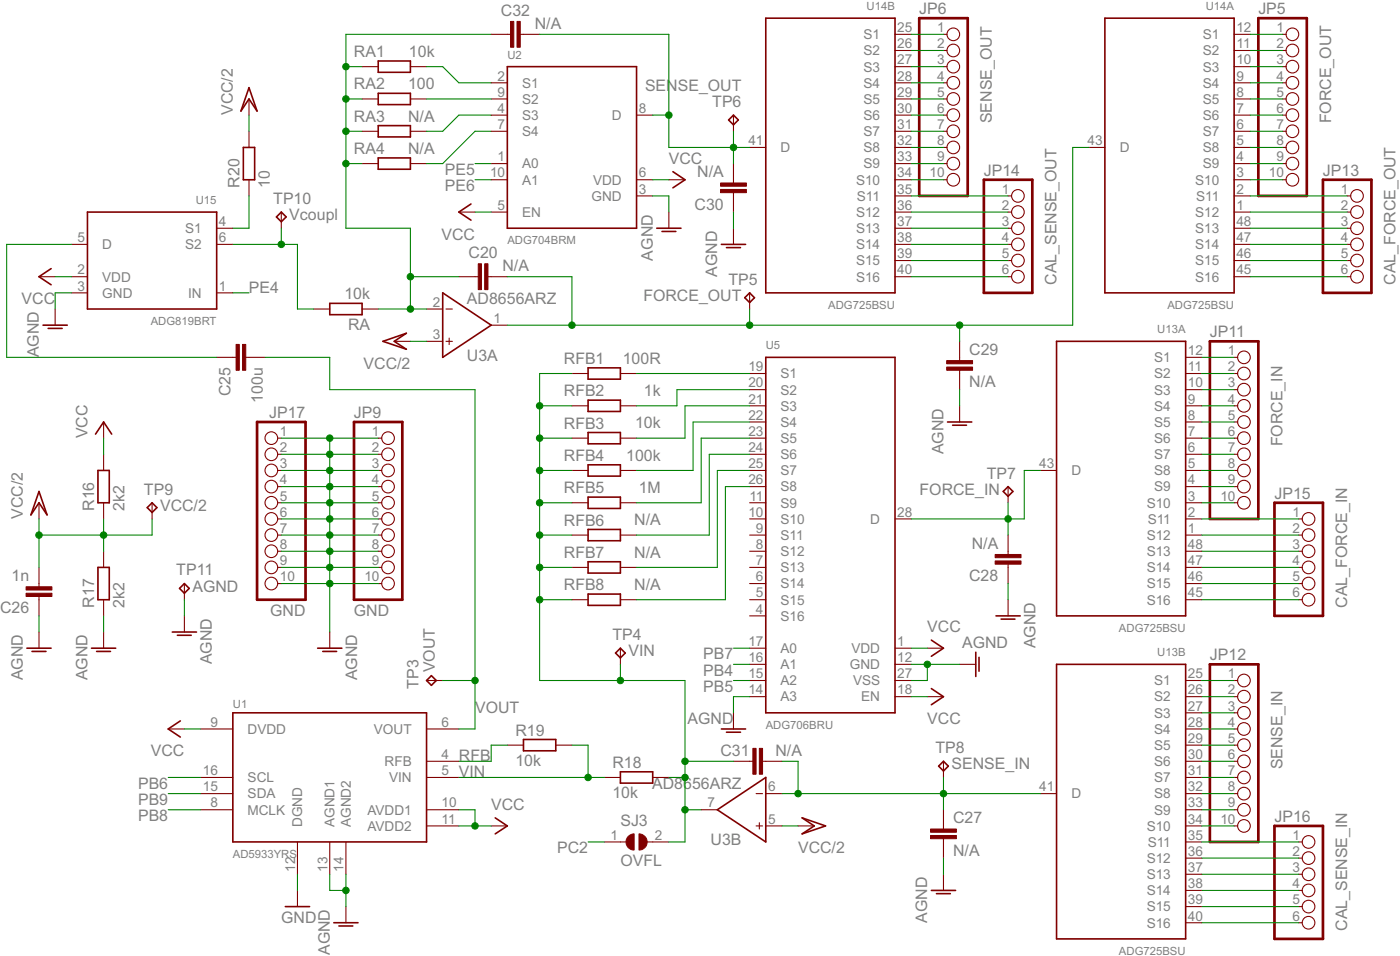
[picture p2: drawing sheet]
<svg xmlns="http://www.w3.org/2000/svg" width="220mm" height="150mm" viewBox="0 0 220 150" stroke-linecap="round" stroke-linejoin="round" font-family="sans-serif">
<defs><g id="words">
<g font-size="2.8" fill="#808080">
<text x="78.8" y="2.5">C32</text>
<text x="84.1" y="4.5">N/A</text>
<text x="144.5" y="2.2">JP6</text>
<text x="197.9" y="2.2">JP5</text>
<text x="55.7" y="9">RA1</text>
<text x="64.3" y="9">10k</text>
<text x="55.7" y="14.1">RA2</text>
<text x="64.2" y="14">100</text>
<text x="101.4" y="14.3">SENSE_OUT</text>
<text x="112" y="16.8">TP6</text>
<text x="36.6" y="18.1" transform="rotate(-90 36.6 18.1)">VCC/2</text>
<text x="55.7" y="19.1">RA3</text>
<text x="64.2" y="19.1">N/A</text>
<text x="156" y="19.4" transform="rotate(-90 156 19.4)">SENSE_OUT</text>
<text x="209.3" y="19.4" transform="rotate(-90 209.3 19.4)">FORCE_OUT</text>
<text x="37.6" y="29.5" transform="rotate(-90 37.6 29.5)">R20</text>
<text x="42.4" y="29.5" transform="rotate(-90 42.4 29.5)">10</text>
<text x="55.7" y="24.2">RA4</text>
<text x="64.2" y="24.2">N/A</text>
<text x="70" y="27.5">PE5</text>
<text x="105.2" y="25.7">VCC</text>
<text x="109.6" y="27.9">N/A</text>
<text x="154.7" y="27.6">JP14</text>
<text x="208" y="27.6">JP13</text>
<text x="43" y="32.1">TP10</text>
<text x="45.5" y="34.6">Vcoupl</text>
<text x="70" y="30">PE6</text>
<text x="109.2" y="33">C30</text>
<text x="69.4" y="37.7">VCC</text>
<text x="73.7" y="40.6">C20</text>
<text x="102.6" y="41" transform="rotate(-90 102.6 41)">AGND</text>
<text x="3.4" y="47.8">VCC</text>
<text x="39.1" y="46">PE4</text>
<text x="54.1" y="47">10k</text>
<text x="73.4" y="47.8">AD8656ARZ</text>
<text x="79" y="42.6">N/A</text>
<text x="101.2" y="47.3">FORCE_OUT</text>
<text x="112.8" y="43.5" transform="rotate(-90 112.8 43.5)">AGND</text>
<text x="114.5" y="44.8">TP5</text>
<text x="166.1" y="44.8" transform="rotate(-90 166.1 44.8)">CAL_SENSE_OUT</text>
<text x="219.5" y="44.8" transform="rotate(-90 219.5 44.8)">CAL_FORCE_OUT</text>
<text x="54.7" y="51.8">RA</text>
<text x="190.2" y="53">JP11</text>
<text x="6.1" y="56.2" transform="rotate(-90 6.1 56.2)">AGND</text>
<text x="57.2" y="58">VCC/2</text>
<text x="73.4" y="56.7">U3A</text>
<text x="88.7" y="57.2">RFB1</text>
<text x="97.9" y="57.2">100R</text>
<text x="152.4" y="55.8">C29</text>
<text x="36.2" y="62.3" transform="rotate(-90 36.2 62.3)">C25</text>
<text x="41.3" y="63.3" transform="rotate(-90 41.3 63.3)">100u</text>
<text x="42.3" y="65.7">JP17</text>
<text x="55.7" y="65.7">JP9</text>
<text x="88.7" y="62.3">RFB2</text>
<text x="101.3" y="62.3">1k</text>
<text x="152.4" y="60.9">N/A</text>
<text x="13.7" y="68.9" transform="rotate(-90 13.7 68.9)">VCC</text>
<text x="88.7" y="67.4">RFB3</text>
<text x="99.9" y="67.4">10k</text>
<text x="148.3" y="71.4" transform="rotate(-90 148.3 71.4)">AGND</text>
<text x="201.7" y="70.2" transform="rotate(-90 201.7 70.2)">FORCE_IN</text>
<text x="22.6" y="77.8">TP9</text>
<text x="88.7" y="72.5">RFB4</text>
<text x="88.7" y="77.5">RFB5</text>
<text x="98.5" y="72.4">100k</text>
<text x="100.4" y="77.5">1M</text>
<text x="144.6" y="77.8">FORCE_IN</text>
<text x="155.2" y="75.2">TP7</text>
<text x="3.6" y="81.6" transform="rotate(-90 3.6 81.6)">VCC/2</text>
<text x="14.8" y="80.3" transform="rotate(-90 14.8 80.3)">R16</text>
<text x="19.6" y="80.3" transform="rotate(-90 19.6 80.3)">2k2</text>
<text x="25.2" y="80.3">VCC/2</text>
<text x="88.7" y="82.6">RFB6</text>
<text x="99.7" y="82.6">N/A</text>
<text x="200.4" y="78.4">JP15</text>
<text x="88.7" y="87.7">RFB7</text>
<text x="99.7" y="87.7">N/A</text>
<text x="152.8" y="86.3">N/A</text>
<text x="1.8" y="91.4">1n</text>
<text x="14.8" y="95.5" transform="rotate(-90 14.8 95.5)">R17</text>
<text x="19.6" y="95.5" transform="rotate(-90 19.6 95.5)">2k2</text>
<text x="27.7" y="90.5">TP11</text>
<text x="30.3" y="93">AGND</text>
<text x="88.7" y="92.8">RFB8</text>
<text x="99.7" y="92.8">N/A</text>
<text x="152.4" y="91.4">C28</text>
<text x="211.8" y="95.5" transform="rotate(-90 211.8 95.5)">CAL_FORCE_IN</text>
<text x="0" y="96.4">C26</text>
<text x="42.5" y="96.8">GND</text>
<text x="55.7" y="96.8">GND</text>
<text x="96.3" y="100.6">TP4</text>
<text x="145.8" y="99.4">VCC</text>
<text x="151.3" y="101.9">AGND</text>
<text x="162.8" y="101.9" transform="rotate(-90 162.8 101.9)">AGND</text>
<text x="3.6" y="107" transform="rotate(-90 3.6 107)">AGND</text>
<text x="13.7" y="107" transform="rotate(-90 13.7 107)">AGND</text>
<text x="33.3" y="104.4" transform="rotate(-90 33.3 104.4)">AGND</text>
<text x="56.2" y="107" transform="rotate(-90 56.2 107)">AGND</text>
<text x="68.3" y="105.7" transform="rotate(-90 68.3 105.7)">VOUT</text>
<text x="98.8" y="103.2">VIN</text>
<text x="110.6" y="103.7">PB7</text>
<text x="110.6" y="106.2">PB4</text>
<text x="190.2" y="103.8">JP12</text>
<text x="65.8" y="108.2" transform="rotate(-90 65.8 108.2)">TP3</text>
<text x="74.7" y="112.1">VOUT</text>
<text x="108.1" y="113.8">AGND</text>
<text x="110.6" y="108.8">PB5</text>
<text x="145.8" y="113.8">VCC</text>
<text x="23.7" y="118.9">VCC</text>
<text x="72.2" y="119.7">RFB</text>
<text x="81" y="115.6">R19</text>
<text x="113.3" y="118.8">C31</text>
<text x="121.9" y="118.8">N/A</text>
<text x="147.1" y="118.4">TP8</text>
<text x="21.7" y="124">PB6</text>
<text x="72.2" y="122.2">VIN</text>
<text x="81" y="120.4">10k</text>
<text x="96.3" y="125.5">10k</text>
<text x="96.3" y="120.7">R18</text>
<text x="102.5" y="124">AD8656ARZ</text>
<text x="149.6" y="120.9">SENSE_IN</text>
<text x="201.7" y="120.9" transform="rotate(-90 201.7 120.9)">SENSE_IN</text>
<text x="21.7" y="126.5">PB9</text>
<text x="21.7" y="129.1">PB8</text>
<text x="77.2" y="127.3">VCC</text>
<text x="97.6" y="129.8">SJ3</text>
<text x="149.9" y="129.4">C27</text>
<text x="200.4" y="129.2">JP16</text>
<text x="87.6" y="134.1">PC2</text>
<text x="97.6" y="136.2">OVFL</text>
<text x="111.7" y="132.9">U3B</text>
<text x="125.5" y="134.1">VCC/2</text>
<text x="149.9" y="134.5">N/A</text>
<text x="44.2" y="145.1">GND</text>
<text x="145.8" y="145.1" transform="rotate(-90 145.8 145.1)">AGND</text>
<text x="211.8" y="146.3" transform="rotate(-90 211.8 146.3)">CAL_SENSE_IN</text>
<text x="51.8" y="150.1" transform="rotate(-90 51.8 150.1)">AGND</text>
</g>
<g font-size="2.4" fill="#808080">
<text x="141.1" y="5">25</text>
<text x="147.4" y="5">1</text>
<text x="194.4" y="5">12</text>
<text x="200.7" y="5">1</text>
<text x="135.8" y="6.2">S1</text>
<text x="135.8" y="8.7">S2</text>
<text x="135.8" y="11.2">S3</text>
<text x="141.1" y="7.6">26</text>
<text x="141.1" y="10.1">27</text>
<text x="147.4" y="7.6">2</text>
<text x="147.4" y="10.1">3</text>
<text x="189.1" y="6.2">S1</text>
<text x="189.1" y="8.7">S2</text>
<text x="189.1" y="11.2">S3</text>
<text x="194.4" y="7.6">11</text>
<text x="194.4" y="10.1">10</text>
<text x="200.7" y="7.6">2</text>
<text x="200.7" y="10.1">3</text>
<text x="78.2" y="12.7">2</text>
<text x="78.2" y="15.2">9</text>
<text x="78.2" y="17.7">4</text>
<text x="82.1" y="13.8">S1</text>
<text x="82.1" y="16.3">S2</text>
<text x="100.4" y="17.7">8</text>
<text x="135.8" y="13.8">S4</text>
<text x="135.8" y="16.3">S5</text>
<text x="141.1" y="12.7">28</text>
<text x="141.1" y="15.2">29</text>
<text x="141.1" y="17.7">30</text>
<text x="147.4" y="12.7">4</text>
<text x="147.4" y="15.2">5</text>
<text x="147.4" y="17.7">6</text>
<text x="189.1" y="13.8">S4</text>
<text x="189.1" y="16.3">S5</text>
<text x="194.4" y="12.7">9</text>
<text x="194.4" y="15.2">8</text>
<text x="194.4" y="17.7">7</text>
<text x="200.7" y="12.7">4</text>
<text x="200.7" y="15.2">5</text>
<text x="200.7" y="17.7">6</text>
<text x="78.2" y="20.3">7</text>
<text x="82.1" y="18.9">S3</text>
<text x="82.1" y="21.4">S4</text>
<text x="96.2" y="18.9">D</text>
<text x="117.7" y="22.8">41</text>
<text x="122.7" y="23.9">D</text>
<text x="135.8" y="18.9">S6</text>
<text x="135.8" y="21.4">S7</text>
<text x="135.8" y="23.9">S8</text>
<text x="141.1" y="20.3">31</text>
<text x="141.1" y="22.8">32</text>
<text x="147.4" y="20.3">7</text>
<text x="147.4" y="22.8">8</text>
<text x="171" y="22.8">43</text>
<text x="176.1" y="23.9">D</text>
<text x="189.1" y="18.9">S6</text>
<text x="189.1" y="21.4">S7</text>
<text x="189.1" y="23.9">S8</text>
<text x="194.4" y="20.3">6</text>
<text x="194.4" y="22.8">5</text>
<text x="200.7" y="20.3">7</text>
<text x="200.7" y="22.8">8</text>
<text x="77.1" y="27.9">10</text>
<text x="78.2" y="25.4">1</text>
<text x="82.1" y="26.5">A0</text>
<text x="82.1" y="29">A1</text>
<text x="93.2" y="29">VDD</text>
<text x="100.4" y="27.9">6</text>
<text x="134.6" y="29">S10</text>
<text x="135.8" y="26.5">S9</text>
<text x="141.1" y="25.4">33</text>
<text x="141.1" y="27.9">34</text>
<text x="146.2" y="27.9">10</text>
<text x="147.4" y="25.4">9</text>
<text x="187.9" y="29">S10</text>
<text x="189.1" y="26.5">S9</text>
<text x="194.4" y="25.4">4</text>
<text x="194.4" y="27.9">3</text>
<text x="199.5" y="27.9">10</text>
<text x="200.7" y="25.4">9</text>
<text x="34.4" y="35.5">4</text>
<text x="78.2" y="33">5</text>
<text x="82.1" y="34.1">EN</text>
<text x="93" y="31.6">GND</text>
<text x="100.4" y="30.4">3</text>
<text x="134.6" y="34.1">S12</text>
<text x="134.7" y="31.6">S11</text>
<text x="141.1" y="30.4">35</text>
<text x="141.1" y="33">36</text>
<text x="141.1" y="35.5">37</text>
<text x="157.5" y="30.4">1</text>
<text x="157.5" y="33">2</text>
<text x="157.5" y="35.5">3</text>
<text x="187.9" y="34.1">S12</text>
<text x="188.1" y="31.6">S11</text>
<text x="194.4" y="30.4">2</text>
<text x="194.4" y="33">1</text>
<text x="194.4" y="35.5">48</text>
<text x="210.8" y="30.4">1</text>
<text x="210.8" y="33">2</text>
<text x="210.8" y="35.5">3</text>
<text x="12.2" y="38.1">5</text>
<text x="16.1" y="39.2">D</text>
<text x="29.1" y="36.6">S1</text>
<text x="29.1" y="39.2">S2</text>
<text x="34.4" y="38.1">6</text>
<text x="134.6" y="36.6">S13</text>
<text x="134.6" y="39.2">S14</text>
<text x="134.6" y="41.7">S15</text>
<text x="141.1" y="38.1">38</text>
<text x="141.1" y="40.6">39</text>
<text x="157.5" y="38.1">4</text>
<text x="157.5" y="40.6">5</text>
<text x="187.9" y="36.6">S13</text>
<text x="187.9" y="39.2">S14</text>
<text x="187.9" y="41.7">S15</text>
<text x="194.4" y="38.1">47</text>
<text x="194.4" y="40.6">46</text>
<text x="210.8" y="38.1">4</text>
<text x="210.8" y="40.6">5</text>
<text x="12.2" y="43.1">2</text>
<text x="12.2" y="45.7">3</text>
<text x="16.1" y="44.3">VDD</text>
<text x="16.1" y="46.8">GND</text>
<text x="29.6" y="46.8">IN</text>
<text x="34.4" y="45.7">1</text>
<text x="134.6" y="44.3">S16</text>
<text x="141.1" y="43.1">40</text>
<text x="157.5" y="43.1">6</text>
<text x="187.9" y="44.3">S16</text>
<text x="194.4" y="43.1">45</text>
<text x="210.8" y="43.1">6</text>
<text x="68.1" y="53.3">3</text>
<text x="68.1" y="48.2">2</text>
<text x="77.6" y="50.8">1</text>
<text x="117.7" y="58.4">19</text>
<text x="122.7" y="59.5">S1</text>
<text x="181.5" y="56.9">S1</text>
<text x="181.5" y="59.5">S2</text>
<text x="186.8" y="55.8">12</text>
<text x="186.8" y="58.4">11</text>
<text x="193.1" y="55.8">1</text>
<text x="193.1" y="58.4">2</text>
<text x="117.7" y="60.9">20</text>
<text x="117.7" y="63.4">21</text>
<text x="117.7" y="66">22</text>
<text x="122.7" y="62">S2</text>
<text x="122.7" y="64.6">S3</text>
<text x="181.5" y="62">S3</text>
<text x="181.5" y="64.6">S4</text>
<text x="186.8" y="60.9">10</text>
<text x="186.8" y="63.4">9</text>
<text x="186.8" y="66">8</text>
<text x="193.1" y="60.9">3</text>
<text x="193.1" y="63.4">4</text>
<text x="193.1" y="66">5</text>
<text x="44" y="68.5">1</text>
<text x="44" y="71.1">2</text>
<text x="58.5" y="68.5">1</text>
<text x="58.5" y="71.1">2</text>
<text x="117.7" y="68.5">23</text>
<text x="117.7" y="71.1">24</text>
<text x="122.7" y="67.1">S4</text>
<text x="122.7" y="69.6">S5</text>
<text x="181.5" y="67.1">S5</text>
<text x="181.5" y="69.6">S6</text>
<text x="186.8" y="68.5">7</text>
<text x="186.8" y="71.1">6</text>
<text x="193.1" y="68.5">6</text>
<text x="193.1" y="71.1">7</text>
<text x="44" y="73.6">3</text>
<text x="44" y="76.1">4</text>
<text x="58.5" y="73.6">3</text>
<text x="58.5" y="76.1">4</text>
<text x="117.7" y="73.6">25</text>
<text x="117.7" y="76.1">26</text>
<text x="122.7" y="72.2">S6</text>
<text x="122.7" y="74.7">S7</text>
<text x="122.7" y="77.3">S8</text>
<text x="163.4" y="73.6">43</text>
<text x="168.5" y="74.7">D</text>
<text x="181.5" y="72.2">S7</text>
<text x="181.5" y="74.7">S8</text>
<text x="181.5" y="77.3">S9</text>
<text x="186.8" y="73.6">5</text>
<text x="186.8" y="76.1">4</text>
<text x="193.1" y="73.6">8</text>
<text x="193.1" y="76.1">9</text>
<text x="44" y="78.7">5</text>
<text x="44" y="81.2">6</text>
<text x="44" y="83.8">7</text>
<text x="58.5" y="78.7">5</text>
<text x="58.5" y="81.2">6</text>
<text x="58.5" y="83.8">7</text>
<text x="117.7" y="81.2">10</text>
<text x="117.8" y="78.7">11</text>
<text x="118.9" y="83.8">9</text>
<text x="122.7" y="79.8">S9</text>
<text x="122.7" y="82.3">S10</text>
<text x="136.8" y="82.3">D</text>
<text x="141.1" y="81.2">28</text>
<text x="180.3" y="79.8">S10</text>
<text x="180.5" y="82.3">S11</text>
<text x="186.8" y="78.7">3</text>
<text x="186.8" y="81.2">2</text>
<text x="186.8" y="83.8">1</text>
<text x="191.9" y="78.7">10</text>
<text x="203.2" y="81.2">1</text>
<text x="203.2" y="83.8">2</text>
<text x="44" y="86.3">8</text>
<text x="44" y="88.8">9</text>
<text x="58.5" y="86.3">8</text>
<text x="58.5" y="88.8">9</text>
<text x="118.9" y="86.3">8</text>
<text x="118.9" y="88.8">7</text>
<text x="122.7" y="84.9">S11</text>
<text x="122.7" y="87.4">S12</text>
<text x="122.7" y="90">S13</text>
<text x="180.3" y="84.9">S12</text>
<text x="180.3" y="87.4">S13</text>
<text x="180.3" y="90">S14</text>
<text x="186.8" y="86.3">48</text>
<text x="186.8" y="88.8">47</text>
<text x="203.2" y="86.3">3</text>
<text x="203.2" y="88.8">4</text>
<text x="44" y="91.4">10</text>
<text x="57.3" y="91.4">10</text>
<text x="118.9" y="91.4">6</text>
<text x="118.9" y="93.9">5</text>
<text x="122.7" y="92.5">S14</text>
<text x="122.7" y="95">S15</text>
<text x="180.3" y="92.5">S15</text>
<text x="180.3" y="95">S16</text>
<text x="186.8" y="91.4">46</text>
<text x="186.8" y="93.9">45</text>
<text x="203.2" y="91.4">5</text>
<text x="203.2" y="93.9">6</text>
<text x="117.7" y="101.5">17</text>
<text x="118.9" y="96.5">4</text>
<text x="122.7" y="97.6">S16</text>
<text x="141.1" y="101.5">1</text>
<text x="117.7" y="104.1">16</text>
<text x="117.7" y="106.6">15</text>
<text x="122.7" y="102.7">A0</text>
<text x="122.7" y="105.2">A1</text>
<text x="122.7" y="107.7">A2</text>
<text x="133.6" y="105.2">GND</text>
<text x="133.9" y="102.7">VDD</text>
<text x="134.1" y="107.7">VSS</text>
<text x="141.1" y="104.1">12</text>
<text x="141.1" y="106.6">27</text>
<text x="181.5" y="107.7">S1</text>
<text x="186.8" y="106.6">25</text>
<text x="193.1" y="106.6">1</text>
<text x="117.7" y="109.2">14</text>
<text x="122.7" y="110.3">A3</text>
<text x="135.4" y="110.3">EN</text>
<text x="141.1" y="109.2">18</text>
<text x="181.5" y="110.3">S2</text>
<text x="181.5" y="112.8">S3</text>
<text x="186.8" y="109.2">26</text>
<text x="186.8" y="111.7">27</text>
<text x="193.1" y="109.2">2</text>
<text x="193.1" y="111.7">3</text>
<text x="33.1" y="114.2">9</text>
<text x="38.9" y="115.4">DVDD</text>
<text x="58.8" y="115.4">VOUT</text>
<text x="69.4" y="114.2">6</text>
<text x="69.4" y="119.3">4</text>
<text x="181.5" y="115.4">S4</text>
<text x="181.5" y="117.9">S5</text>
<text x="186.8" y="114.2">28</text>
<text x="186.8" y="116.8">29</text>
<text x="186.8" y="119.3">30</text>
<text x="193.1" y="114.2">4</text>
<text x="193.1" y="116.8">5</text>
<text x="193.1" y="119.3">6</text>
<text x="31.9" y="121.9">16</text>
<text x="31.9" y="124.4">15</text>
<text x="38.9" y="123">SCL</text>
<text x="38.9" y="125.5">SDA</text>
<text x="60.5" y="120.4">RFB</text>
<text x="61.2" y="123">VIN</text>
<text x="69.4" y="121.9">5</text>
<text x="120.8" y="124.4">6</text>
<text x="163.4" y="124.4">41</text>
<text x="168.5" y="125.5">D</text>
<text x="181.5" y="120.4">S6</text>
<text x="181.5" y="123">S7</text>
<text x="181.5" y="125.5">S8</text>
<text x="186.8" y="121.9">31</text>
<text x="186.8" y="124.4">32</text>
<text x="193.1" y="121.9">7</text>
<text x="193.1" y="124.4">8</text>
<text x="33.1" y="126.9">8</text>
<text x="38.9" y="128">MCLK</text>
<text x="47.5" y="130" transform="rotate(-90 47.5 130)">DGND</text>
<text x="52.6" y="130" transform="rotate(-90 52.6 130)">AGND1</text>
<text x="55.1" y="130" transform="rotate(-90 55.1 130)">AGND2</text>
<text x="57.8" y="128">AVDD1</text>
<text x="57.8" y="130.6">AVDD2</text>
<text x="69.4" y="126.9">10</text>
<text x="69.4" y="129.5">11</text>
<text x="111.2" y="126.9">7</text>
<text x="120.8" y="129.5">5</text>
<text x="180.3" y="130.6">S10</text>
<text x="181.5" y="128">S9</text>
<text x="186.8" y="126.9">33</text>
<text x="186.8" y="129.5">34</text>
<text x="191.9" y="129.5">10</text>
<text x="193.1" y="126.9">9</text>
<text x="46.4" y="137.1" transform="rotate(-90 46.4 137.1)">12</text>
<text x="51.5" y="137.1" transform="rotate(-90 51.5 137.1)">13</text>
<text x="54" y="137.1" transform="rotate(-90 54 137.1)">14</text>
<text x="96" y="132">1</text>
<text x="103" y="132">2</text>
<text x="180.3" y="135.7">S12</text>
<text x="180.5" y="133.1">S11</text>
<text x="186.8" y="132">35</text>
<text x="186.8" y="134.5">36</text>
<text x="186.8" y="137.1">37</text>
<text x="203.2" y="132">1</text>
<text x="203.2" y="134.5">2</text>
<text x="203.2" y="137.1">3</text>
<text x="180.3" y="138.2">S13</text>
<text x="180.3" y="140.7">S14</text>
<text x="180.3" y="143.3">S15</text>
<text x="186.8" y="139.6">38</text>
<text x="186.8" y="142.2">39</text>
<text x="203.2" y="139.6">4</text>
<text x="203.2" y="142.2">5</text>
<text x="180.3" y="145.8">S16</text>
<text x="186.8" y="144.7">40</text>
<text x="203.2" y="144.7">6</text>
</g>
<g font-size="2" fill="#808080">
<text x="136.3" y="1.6">U14B</text>
<text x="189.6" y="1.6">U14A</text>
<text x="79.8" y="9.2">U2</text>
<text x="30.8" y="32.1">U15</text>
<text x="79.8" y="38.4">ADG704BRM</text>
<text x="23.7" y="51.1">ADG819BRT</text>
<text x="130.2" y="48.6">ADG725BSU</text>
<text x="182" y="52.4">U13A</text>
<text x="183.6" y="48.6">ADG725BSU</text>
<text x="120.4" y="54.9">U5</text>
<text x="175.9" y="99.4">ADG725BSU</text>
<text x="182" y="103.2">U13B</text>
<text x="36.6" y="111.3">U1</text>
<text x="120.4" y="114.6">ADG706BRU</text>
<text x="36.6" y="134.9">AD5933YRS</text>
<text x="175.9" y="150.1">ADG725BSU</text>
</g>
</g></defs>
<g fill="none" stroke="#800000" stroke-width=".25">
<path d="M39.2 13.8l1.2 3.7-1.2-1.9-1.3 1.9zM59.5 9.6h5v1.8h-5zM59.5 14.7h5v1.7h-5zM59.5 19.7h5v1.8h-5zM79.8 10.5h20.3v25.4h-20.3zM115.3 18.1l.8 .8-.8 .7-.7-.7zM120.4 2.9h20.3v43.1h-20.3zM173.7 2.9h20.3v43.1h-20.3zM13.8 33.3h20.3v15.3h-20.3zM38.3 23.2h1.7v5.1h-1.7zM43.5 34.1l.7-.8 .8 .8-.8 .8zM59.5 24.8h5v1.8h-5z"/>
<path d="M74.1 32.1l-1.9 1.2 1.9 1.3M103.3 35.9h3.8M104.1 36.4h2.2M105.8 27l1.9 1.3-1.9 1.2M113.4 38.4h3.8M114.2 38.9h2.2M6.8 51.1h3.8M7.6 51.6h2.2M8 42.2l-1.9 1.3 1.9 1.3M51.9 47.7h5v1.8h-5zM60.2 53.7l3.7-1.3-1.9 1.3 1.9 1.2zM69.6 46l7.6 5.1-7.6 5.1z"/>
<path d="M92.5 57.8h5.1v1.8h-5.1zM117.9 46l.7 .8-.7 .8-.8-.8zM120.4 56.2h20.3v55.9h-20.3zM166.1 53.7h20.3v43.1h-20.3zM6.1 77.3l1.3 3.6-1.3-1.9-1.2 1.9zM15 68.2l1.3-1.9 1.3 1.9M15.4 74h1.8v5h-1.8zM23.1 79.8l.8-.8 .8 .8-.8 .8zM92.5 62.9h5.1v1.8h-5.1zM92.5 68h5.1v1.8h-5.1zM92.5 73.1h5.1v1.7h-5.1zM92.5 78.1h5.1v1.8h-5.1z"/>
<path d="M149 66.3h3.8M149.8 66.8h2.2M158.5 76.5l.8 .8-.8 .7-.8-.7zM15.4 89.2h1.8v5.1h-1.8zM27.1 99.4h3.8M27.9 99.9h2.2M28.2 92.5l.8-.8 .8 .8-.8 .8zM92.5 83.2h5.1v1.8h-5.1zM92.5 88.3h5.1v1.8h-5.1zM92.5 93.4h5.1v1.8h-5.1zM156.6 96.8h3.8M157.4 97.3h2.2"/>
<path d="M4.2 101.9h3.8M5 102.4h2.2M14.4 101.9h3.8M15.2 102.4h2.2M28.4 113.3l-1.9 1.3 1.9 1.3M36.6 112.1h30.5v20.3h-30.5zM49.9 101.9h3.9M50.8 102.4h2.1M67.8 106.2l.8 .8-.8 .7-.7-.7zM82.3 116.2h5.1v1.8h-5.1zM96.8 102.7l.8-.8 .7 .8-.7 .7zM113.4 114.6h3.8"/>
<path d="M114.2 115.1h2.2M146.4 100.6l2 1.3-2 1.3M146.4 108.2l2 1.3-2 1.3M153.4 102.5v3.8M153.9 103.3v2.2M166.1 104.4h20.3v43.2h-20.3zM77.9 128.6l1.9 1.2-1.9 1.3M97.6 121.3h5v1.8h-5zM112.8 127.3l7.6-5.1v10.2zM126.1 128.6l3.7 1.2-3.7 1.3 1.9-1.3zM146.4 140h3.9M147.6 120.4l.8-.7 .7 .7-.7 .8z"/>
<path d="M44.9 142.5h3.8M52.5 145.1h3.8M53.3 145.6h2.2M147.2 140.5h2.2"/>
</g>
<g fill="none" stroke="#800000" stroke-width=".17">
<path d="M39.2 15.6v2.5M56.9 10.5h2.6M56.9 15.6h2.6M64.5 10.5h2.6M64.5 15.6h2.6M77.2 15.6h2.6M77.2 13h2.6M77.2 18.1h2.6M77.2 5.4h3.1M81.8 5.4h3.1M100.1 18.1h2.5M115.3 18.1v2.5"/>
<path d="M140.7 10.5h2.6M140.7 15.6h2.6M140.7 13h2.6M140.7 18.1h2.6M140.7 5.4h2.6M140.7 7.9h2.6M148.4 10.5h.5M148.4 15.6h.5M148.4 13h.5M148.4 18.1h.5M148.4 5.4h.5M148.4 7.9h.5"/>
<path d="M194 10.5h2.6M194 15.6h2.6M194 13h2.6M194 18.1h2.6M194 5.4h2.6M194 7.9h2.6M201.7 10.5h.5M201.7 15.6h.5M201.7 13h.5M201.7 18.1h.5M201.7 5.4h.5M201.7 7.9h.5"/>
<path d="M11.2 38.4h2.6M34.1 35.9h2.5M34.1 38.4h2.5M39.2 20.6v2.6M39.2 28.3v2.5M44.2 33.3v2.6M56.9 20.6h2.6M56.9 25.7h2.6M64.5 20.6h2.6M64.5 25.7h2.6M72.2 33.3h2.5M77.2 20.6h2.6"/>
<path d="M77.2 25.7h2.6M77.2 28.3h2.6M77.2 33.3h2.6M100.1 28.3h2.5M100.1 30.8h2.5M105.2 28.3h2.5M105.2 33.3v2.6M115.3 25.7v3.1M115.3 30.3v3M115.3 35.9v2.5M117.9 23.2h2.5M140.7 20.6h2.6"/>
<path d="M140.7 25.7h2.6M140.7 28.3h2.6M140.7 33.3h2.6M140.7 30.8h2.6M140.7 23.2h2.6M140.7 35.9h2.6M140.7 38.4h2.6M148.4 20.6h.5M148.4 25.7h.5M148.4 28.3h.5M148.4 23.2h.5M158.5 33.3h.6"/>
<path d="M158.5 30.8h.6M158.5 35.9h.6M158.5 38.4h.6M171.2 23.2h2.5M194 20.6h2.6M194 25.7h2.6M194 28.3h2.6M194 33.3h2.6M194 30.8h2.6M194 23.2h2.6M194 35.9h2.6M194 38.4h2.6"/>
<path d="M201.7 20.6h.5M201.7 25.7h.5M201.7 28.3h.5M201.7 23.2h.5M211.8 33.3h.6M211.8 30.8h.6M211.8 35.9h.6M211.8 38.4h.6M6.1 43.5h2.6M8.7 48.6v2.5M11.2 43.5h2.6M11.2 46h2.6"/>
<path d="M34.1 56.2h3M34.1 46h2.5M38.6 56.2h3.1M49.3 48.6h2.6M56.9 48.6h2.6M62 53.7h2.5M67.1 48.6h2.5M67.1 53.7h2.5M70.1 48.6h1M70.1 53.7h1M70.6 53.1v1.1M72.2 43.5h3"/>
<path d="M76.7 43.5h3.1M77.2 51.1h2.6M89.9 58.7h2.6M97.6 58.7h2.5M117.9 58.7h2.5M117.9 46v2.6M140.7 41h2.6M140.7 43.5h2.6M150.9 53.7v3M150.9 58.2v3.1M158.5 41h.6M158.5 43.5h.6"/>
<path d="M186.4 56.2h2.6M186.4 58.7h2.6M194 56.2h.6M194 58.7h.6M194 41h2.6M194 43.5h2.6M211.8 41h.6M211.8 43.5h.6M6.1 79v2.6M16.3 66.3v2.6M16.3 71.4v2.6M16.3 79v2.6"/>
<path d="M23.9 79v2.6M43.7 68.9h.5M43.7 71.4h.5M43.7 74h.5M43.7 76.5h.5M43.7 79h.5M59.5 68.9h.5M59.5 71.4h.5M59.5 74h.5M59.5 76.5h.5M59.5 79h.5M89.9 63.8h2.6"/>
<path d="M89.9 68.9h2.6M89.9 74h2.6M89.9 79h2.6M97.6 63.8h2.5M97.6 68.9h2.5M97.6 74h2.5M97.6 79h2.5M117.9 61.3h2.5M117.9 63.8h2.5M117.9 66.3h2.5M117.9 68.9h2.5M117.9 71.4h2.5"/>
<path d="M117.9 74h2.5M117.9 76.5h2.5M117.9 79h2.5M150.9 63.8v2.5M158.5 76.5v2.5M163.6 74h2.5M186.4 61.3h2.6M186.4 63.8h2.6M186.4 66.3h2.6M186.4 68.9h2.6M186.4 71.4h2.6M186.4 74h2.6"/>
<path d="M186.4 76.5h2.6M186.4 79h2.6M194 61.3h.6M194 63.8h.6M194 66.3h.6M194 68.9h.6M194 71.4h.6M194 74h.6M194 76.5h.6M194 79h.6M6.1 89.2v3M6.1 93.8v3"/>
<path d="M6.1 99.4v2.5M16.3 86.7v2.5M16.3 94.3v2.5M16.3 99.4v2.5M29 91.7v2.6M29 96.8v2.6M43.7 81.6h.5M43.7 84.1h.5M43.7 86.7h.5M43.7 89.2h.5M43.7 91.7h.5M51.9 99.4v2.5"/>
<path d="M59.5 81.6h.5M59.5 84.1h.5M59.5 86.7h.5M59.5 89.2h.5M59.5 91.7h.5M89.9 84.1h2.6M89.9 89.2h2.6M89.9 94.3h2.6M97.6 84.1h2.5M97.6 89.2h2.5M97.6 94.3h2.5M117.9 81.6h2.5"/>
<path d="M117.9 84.1h2.5M117.9 86.7h2.5M117.9 89.2h2.5M117.9 91.7h2.5M117.9 94.3h2.5M117.9 96.8h2.5M140.7 81.6h2.6M158.5 84.1v3.1M158.5 88.7v3M158.5 94.3v2.5M186.4 81.6h2.6M186.4 84.1h2.6"/>
<path d="M186.4 86.7h2.6M186.4 89.2h2.6M186.4 91.7h2.6M186.4 94.3h2.6M204.2 81.6h.6M204.2 84.1h.6M204.2 86.7h.6M204.2 89.2h.6M204.2 91.7h.6M204.2 94.3h.6M26.5 114.6h2.5M31.5 114.6h5.1"/>
<path d="M67.1 114.6h5.1M67.1 119.7h5.1M67.1 107h2.5M79.8 117.1h2.5M87.4 117.1h2.5M97.6 101.9v2.5M115.3 119.7h3.1M115.3 112.1v2.5M117.9 101.9h2.5M117.9 104.4h2.5M117.9 107h2.5M117.9 109.5h2.5"/>
<path d="M119.9 119.7h3.1M140.7 101.9h2.6M140.7 104.4h2.6M140.7 107h2.6M140.7 109.5h2.6M145.8 101.9h2.6M145.8 109.5h2.6M148.4 119.7v2.5M150.9 104.4h2.5M186.4 114.6h2.6M186.4 119.7h2.6M186.4 117.1h2.6"/>
<path d="M186.4 107h2.6M186.4 109.5h2.6M186.4 112.1h2.6M194 114.6h.6M194 119.7h.6M194 117.1h.6M194 107h.6M194 109.5h.6M194 112.1h.6M31.5 122.2h5.1M31.5 124.8h5.1M31.5 127.3h5.1"/>
<path d="M46.8 132.4v5M46.8 140v2.5M51.9 132.4v5M54.4 132.4v5M67.1 122.2h5.1M67.1 127.3h5.1M67.1 129.8h5.1M77.2 129.8h2.6M95 122.2h2.6M95 132.4h3.4M101.7 132.4h3.5M102.6 122.2h2.6"/>
<path d="M110.3 127.3h2.5M118.9 124.8h1M118.9 129.8h1M119.4 129.3v1M120.4 124.8h2.6M120.4 129.8h2.6M125.5 129.8h2.5M148.4 127.3v3M148.4 131.8v3.1M148.4 137.4v2.6M163.6 124.8h2.5M186.4 122.2h2.6"/>
<path d="M186.4 124.8h2.6M186.4 127.3h2.6M186.4 129.8h2.6M186.4 132.4h2.6M186.4 134.9h2.6M186.4 137.4h2.6M186.4 140h2.6M194 122.2h.6M194 124.8h.6M194 127.3h.6M194 129.8h.6M204.2 132.4h.6"/>
<path d="M204.2 134.9h.6M204.2 137.4h.6M204.2 140h.6M54.4 142.5v2.6M186.4 142.5h2.6M186.4 145.1h2.6M204.2 142.5h.6M204.2 145.1h.6"/>
<circle cx="149.9" cy="5.4" r=".99"/>
<circle cx="149.9" cy="13" r=".99"/>
<circle cx="149.9" cy="7.9" r=".99"/>
<circle cx="149.9" cy="10.5" r=".99"/>
<circle cx="149.9" cy="18.1" r=".99"/>
<circle cx="149.9" cy="15.6" r=".99"/>
<circle cx="203.2" cy="7.9" r=".99"/>
<circle cx="203.2" cy="10.5" r=".99"/>
<circle cx="203.2" cy="13" r=".99"/>
<circle cx="203.2" cy="5.4" r=".99"/>
<circle cx="203.2" cy="15.6" r=".99"/>
<circle cx="203.2" cy="18.1" r=".99"/>
<circle cx="149.9" cy="20.6" r=".99"/>
<circle cx="149.9" cy="25.7" r=".99"/>
<circle cx="149.9" cy="28.3" r=".99"/>
<circle cx="149.9" cy="23.2" r=".99"/>
<circle cx="160.1" cy="35.9" r=".99"/>
<circle cx="160.1" cy="38.4" r=".99"/>
<circle cx="160.1" cy="33.3" r=".99"/>
<circle cx="160.1" cy="30.8" r=".99"/>
<circle cx="203.2" cy="23.2" r=".99"/>
<circle cx="203.2" cy="28.3" r=".99"/>
<circle cx="203.2" cy="20.6" r=".99"/>
<circle cx="203.2" cy="25.7" r=".99"/>
<circle cx="213.4" cy="30.8" r=".99"/>
<circle cx="213.4" cy="35.9" r=".99"/>
<circle cx="213.4" cy="33.3" r=".99"/>
<circle cx="213.4" cy="38.4" r=".99"/>
<circle cx="160.1" cy="41" r=".99"/>
<circle cx="160.1" cy="43.5" r=".99"/>
<circle cx="195.6" cy="58.7" r=".99"/>
<circle cx="195.6" cy="56.2" r=".99"/>
<circle cx="213.4" cy="41" r=".99"/>
<circle cx="213.4" cy="43.5" r=".99"/>
<circle cx="42.7" cy="79" r=".99"/>
<circle cx="42.7" cy="68.9" r=".99"/>
<circle cx="42.7" cy="71.4" r=".99"/>
<circle cx="42.7" cy="74" r=".99"/>
<circle cx="42.7" cy="76.5" r=".99"/>
<circle cx="61" cy="71.4" r=".99"/>
<circle cx="61" cy="79" r=".99"/>
<circle cx="61" cy="68.9" r=".99"/>
<circle cx="61" cy="74" r=".99"/>
<circle cx="61" cy="76.5" r=".99"/>
<circle cx="195.6" cy="76.5" r=".99"/>
<circle cx="195.6" cy="63.8" r=".99"/>
<circle cx="195.6" cy="66.3" r=".99"/>
<circle cx="195.6" cy="68.9" r=".99"/>
<circle cx="195.6" cy="71.4" r=".99"/>
<circle cx="195.6" cy="74" r=".99"/>
<circle cx="195.6" cy="61.3" r=".99"/>
<circle cx="195.6" cy="79" r=".99"/>
<circle cx="42.7" cy="86.7" r=".99"/>
<circle cx="42.7" cy="89.2" r=".99"/>
<circle cx="42.7" cy="91.7" r=".99"/>
<circle cx="42.7" cy="81.6" r=".99"/>
<circle cx="42.7" cy="84.1" r=".99"/>
<circle cx="61" cy="86.7" r=".99"/>
<circle cx="61" cy="84.1" r=".99"/>
<circle cx="61" cy="91.7" r=".99"/>
<circle cx="61" cy="81.6" r=".99"/>
<circle cx="61" cy="89.2" r=".99"/>
<circle cx="205.8" cy="81.6" r=".99"/>
<circle cx="205.8" cy="86.7" r=".99"/>
<circle cx="205.8" cy="91.7" r=".99"/>
<circle cx="205.8" cy="84.1" r=".99"/>
<circle cx="205.8" cy="94.3" r=".99"/>
<circle cx="205.8" cy="89.2" r=".99"/>
<circle cx="195.6" cy="107" r=".99"/>
<circle cx="195.6" cy="109.5" r=".99"/>
<circle cx="195.6" cy="117.1" r=".99"/>
<circle cx="195.6" cy="112.1" r=".99"/>
<circle cx="195.6" cy="114.6" r=".99"/>
<circle cx="195.6" cy="119.7" r=".99"/>
<circle cx="195.6" cy="122.2" r=".99"/>
<circle cx="195.6" cy="124.8" r=".99"/>
<circle cx="195.6" cy="127.3" r=".99"/>
<circle cx="195.6" cy="129.8" r=".99"/>
<circle cx="205.8" cy="132.4" r=".99"/>
<circle cx="205.8" cy="140" r=".99"/>
<circle cx="205.8" cy="134.9" r=".99"/>
<circle cx="205.8" cy="137.4" r=".99"/>
<circle cx="205.8" cy="142.5" r=".99"/>
<circle cx="205.8" cy="145.1" r=".99"/>
</g>
<g fill="#800000" stroke="#800000" stroke-width=".16">
<path d="M38.1 54.1h.5v4.1h-.5z"/>
<path d="M37.1 54.1h.5v4.1h-.5z"/>
<path d="M4.1 92.2h4.1v.6h-4.1z"/>
<path d="M4.1 93.3h4.1v.5h-4.1z"/>
<path d="M146.3 131.3h4.1v.5h-4.1z"/>
<path d="M146.3 130.3h4.1v.5h-4.1z"/>
<path d="M156.5 87.2h4v.5h-4z"/>
<path d="M156.5 88.2h4v.5h-4z"/>
<path d="M148.9 57.7h4v.5h-4z"/>
<path d="M148.9 56.7h4v.5h-4z"/>
<path d="M113.3 28.8h4.1v.5h-4.1z"/>
<path d="M113.3 29.8h4.1v.5h-4.1z"/>
<path d="M76.2 41.5h.5v4h-.5z"/>
<path d="M75.2 41.5h.5v4h-.5z"/>
<path d="M119.4 117.6h.5v4.1h-.5z"/>
<path d="M118.4 117.6h.5v4.1h-.5z"/>
<path d="M81.3 3.4h.5v4h-.5z"/>
<path d="M80.3 3.4h.5v4h-.5z"/>
</g>
<path d="M144.5 2.9h7.7v27.9h-7.7zM197.9 2.9h7.6v27.9h-7.6zM154.7 28.3h7.6v17.7h-7.6zM208 28.3h7.6v17.7h-7.6zM190.2 53.7h7.7v27.9h-7.7zM40.4 66.3h7.6v28h-7.6zM55.7 66.3h7.6v28h-7.6zM200.4 79h7.6v17.8h-7.6zM190.2 104.4h7.7v28h-7.7zM200.4 129.8h7.6v17.8h-7.6z" fill="none" stroke="#800000" stroke-width=".42"/>
<g fill="#800000" stroke="#800000" stroke-width=".16">
<path d="M100.5 131.1a1.27 1.27 0 0 1 1.3 1.3 1.27 1.27 0 0 1-1.3 1.2z" fill-rule="evenodd"/>
<path d="M98.8 131.5l.5-.3 .4-.1v2.5a1.27 1.27 0 0 1-1.2-.7 1.27 1.27 0 0 1 .3-1.4z" fill-rule="evenodd"/>
</g>
<g fill="none" stroke="#008000" stroke-width=".17">
<path d="M39.2 18.1v2.5M54.4 10.5h2.5M54.4 15.6h2.5M67.1 10.5h2.5l2.6 2.5h5M67.1 15.6h10.1M77.2 5.4h-22.8v30.5h10.1v12.7M77.2 18.1h-5l-2.6 2.5h-2.5M84.9 5.4h20.3v17.8h12.7M102.6 18.1h2.6M143.3 10.5h5.1M143.3 15.6h5.1M143.3 5.4h5.1"/>
<path d="M143.3 18.1h5.1M143.3 7.9h5.1M143.3 13h5.1M196.6 10.5h5.1M196.6 15.6h5.1M196.6 5.4h5.1M196.6 18.1h5.1M196.6 7.9h5.1M196.6 13h5.1M11.2 38.4h-10.1v17.8h33M36.6 38.4h10.2v10.2h2.5M39.2 30.8v5.1h-2.6"/>
<path d="M44.2 35.9v2.5M54.4 20.6h2.5M54.4 25.7h2.5M74.7 28.3h2.5M74.7 33.3h2.5M74.7 25.7h2.5M77.2 20.6h-2.5l-5.1 5.1h-2.5M102.6 28.3h2.6M102.6 30.8h2.6v2.5M115.3 20.6v5.1M115.3 33.3v2.6M143.3 28.3h5.1"/>
<path d="M143.3 33.3h15.2M143.3 30.8h15.2M143.3 20.6h5.1M143.3 25.7h5.1M143.3 35.9h15.2M143.3 23.2h5.1M143.3 38.4h15.2M171.2 23.2h-2.5v27.9h-88.9M196.6 28.3h5.1M196.6 33.3h15.2M196.6 30.8h15.2M196.6 20.6h5.1"/>
<path d="M196.6 25.7h5.1M196.6 35.9h15.2M196.6 23.2h5.1M196.6 38.4h15.2M8.7 43.5h2.5M11.2 46h-2.5v2.6M36.6 46h2.6M41.7 56.2h10.2v5.1h22.8v53.3h-2.5M59.5 48.6h7.6M64.5 43.5h7.7M64.5 53.7h2.6M79.8 43.5h10.1v7.6"/>
<path d="M89.9 58.7h-5v48.3h22.8v25.4h-2.5M100.1 58.7h17.8M117.9 48.6v2.5M143.3 43.5h15.2M143.3 41h15.2M150.9 51.1v2.6M189 56.2h5M189 58.7h5M196.6 43.5h15.2M196.6 41h15.2M16.3 68.9v2.5M44.2 68.9h15.3"/>
<path d="M44.2 71.4h15.3M44.2 74h15.3M44.2 76.5h15.3M44.2 79h15.3M51.9 68.9v30.5M84.9 68.9h5M84.9 74h5M84.9 79h5M84.9 63.8h5M117.9 63.8h-10.2v5.1h-7.6M117.9 68.9h-7.6v10.1h-10.2M117.9 71.4h-6.4v12.7h-11.4"/>
<path d="M117.9 66.3h-8.9v7.7h-8.9M117.9 74h-5.1v15.2h-12.7M117.9 76.5h-3.8v17.8h-14M117.9 61.3h-11.5v2.5h-6.3M150.9 61.3v2.5M158.5 79v5.1M163.6 74h-2.5v7.6h-17.8M189 68.9h5M189 71.4h5M189 74h5M189 76.5h5M189 79h5"/>
<path d="M189 61.3h5M189 63.8h5M189 66.3h5M6.1 81.6v7.6M6.1 96.8v2.6M16.3 81.6v5.1M16.3 96.8v2.6M23.9 81.6v2.5h-17.8M29 94.3v2.5M44.2 81.6h15.3M44.2 84.1h15.3M44.2 86.7h15.3"/>
<path d="M44.2 89.2h15.3M44.2 91.7h15.3M84.9 84.1h5M84.9 89.2h5M84.9 94.3h5M158.5 91.7v2.6M189 81.6h15.2M189 84.1h15.2M189 86.7h15.2M189 89.2h15.2M189 91.7h15.2M189 94.3h15.2"/>
<path d="M29 114.6h2.5M69.6 107h5.1M79.8 117.1h-2.6v2.6h-5M89.9 117.1h2.6v5.1M97.6 104.4v2.6M107.7 119.7h7.6M115.3 101.9h2.6M115.3 104.4h2.6M115.3 107h2.6M117.9 109.5h-2.6v2.6M123 119.7h2.5v5.1M143.3 101.9h2.5"/>
<path d="M143.3 109.5h2.5M143.3 104.4h7.6M145.8 104.4v2.6h-2.5M189 114.6h5M189 109.5h5M189 107h5M189 119.7h5M189 117.1h5M189 112.1h5M26.5 127.3h5M26.5 122.2h5M26.5 124.8h5"/>
<path d="M46.8 137.4v2.6M51.9 137.4v2.6h2.5M54.4 137.4v5.1M72.2 129.8h5M72.2 127.3h2.5v2.5M72.2 122.2h22.8M92.5 132.4h2.5M105.2 122.2h2.5M107.7 127.3h2.6M123 129.8h2.5M123 124.8h40.6M148.4 122.2v5.1"/>
<path d="M148.4 134.9v2.5M189 129.8h5M189 127.3h5M189 140h15.2M189 122.2h5M189 124.8h5M189 132.4h15.2M189 134.9h15.2M189 137.4h15.2M189 142.5h15.2M189 145.1h15.2"/>
</g>
<g fill="#008000" stroke="#008000" stroke-width=".16">
<circle cx="74.7" cy="129.8" r=".51"/>
<circle cx="54.4" cy="140" r=".51"/>
<circle cx="145.8" cy="104.4" r=".51"/>
<circle cx="51.9" cy="68.9" r=".51"/>
<circle cx="51.9" cy="71.4" r=".51"/>
<circle cx="51.9" cy="74" r=".51"/>
<circle cx="51.9" cy="76.5" r=".51"/>
<circle cx="51.9" cy="79" r=".51"/>
<circle cx="51.9" cy="81.6" r=".51"/>
<circle cx="51.9" cy="84.1" r=".51"/>
<circle cx="51.9" cy="86.7" r=".51"/>
<circle cx="51.9" cy="89.2" r=".51"/>
<circle cx="51.9" cy="91.7" r=".51"/>
<circle cx="92.5" cy="122.2" r=".51"/>
<circle cx="74.7" cy="107" r=".51"/>
<circle cx="54.4" cy="15.6" r=".51"/>
<circle cx="54.4" cy="20.6" r=".51"/>
<circle cx="54.4" cy="25.7" r=".51"/>
<circle cx="64.5" cy="48.6" r=".51"/>
<circle cx="64.5" cy="43.5" r=".51"/>
<circle cx="54.4" cy="10.5" r=".51"/>
<circle cx="6.1" cy="84.1" r=".51"/>
<circle cx="16.3" cy="84.1" r=".51"/>
<circle cx="84.9" cy="84.1" r=".51"/>
<circle cx="84.9" cy="79" r=".51"/>
<circle cx="84.9" cy="74" r=".51"/>
<circle cx="84.9" cy="68.9" r=".51"/>
<circle cx="84.9" cy="63.8" r=".51"/>
<circle cx="84.9" cy="89.2" r=".51"/>
<circle cx="84.9" cy="94.3" r=".51"/>
<circle cx="97.6" cy="107" r=".51"/>
<circle cx="107.7" cy="122.2" r=".51"/>
<circle cx="107.7" cy="119.7" r=".51"/>
<circle cx="107.7" cy="127.3" r=".51"/>
<circle cx="148.4" cy="124.8" r=".51"/>
<circle cx="125.5" cy="124.8" r=".51"/>
<circle cx="150.9" cy="51.1" r=".51"/>
<circle cx="117.9" cy="51.1" r=".51"/>
<circle cx="89.9" cy="51.1" r=".51"/>
<circle cx="115.3" cy="23.2" r=".51"/>
<circle cx="105.2" cy="18.1" r=".51"/>
<circle cx="158.5" cy="81.6" r=".51"/>
<circle cx="44.2" cy="38.4" r=".51"/>
</g>
<use href="#words"/>
</svg>
